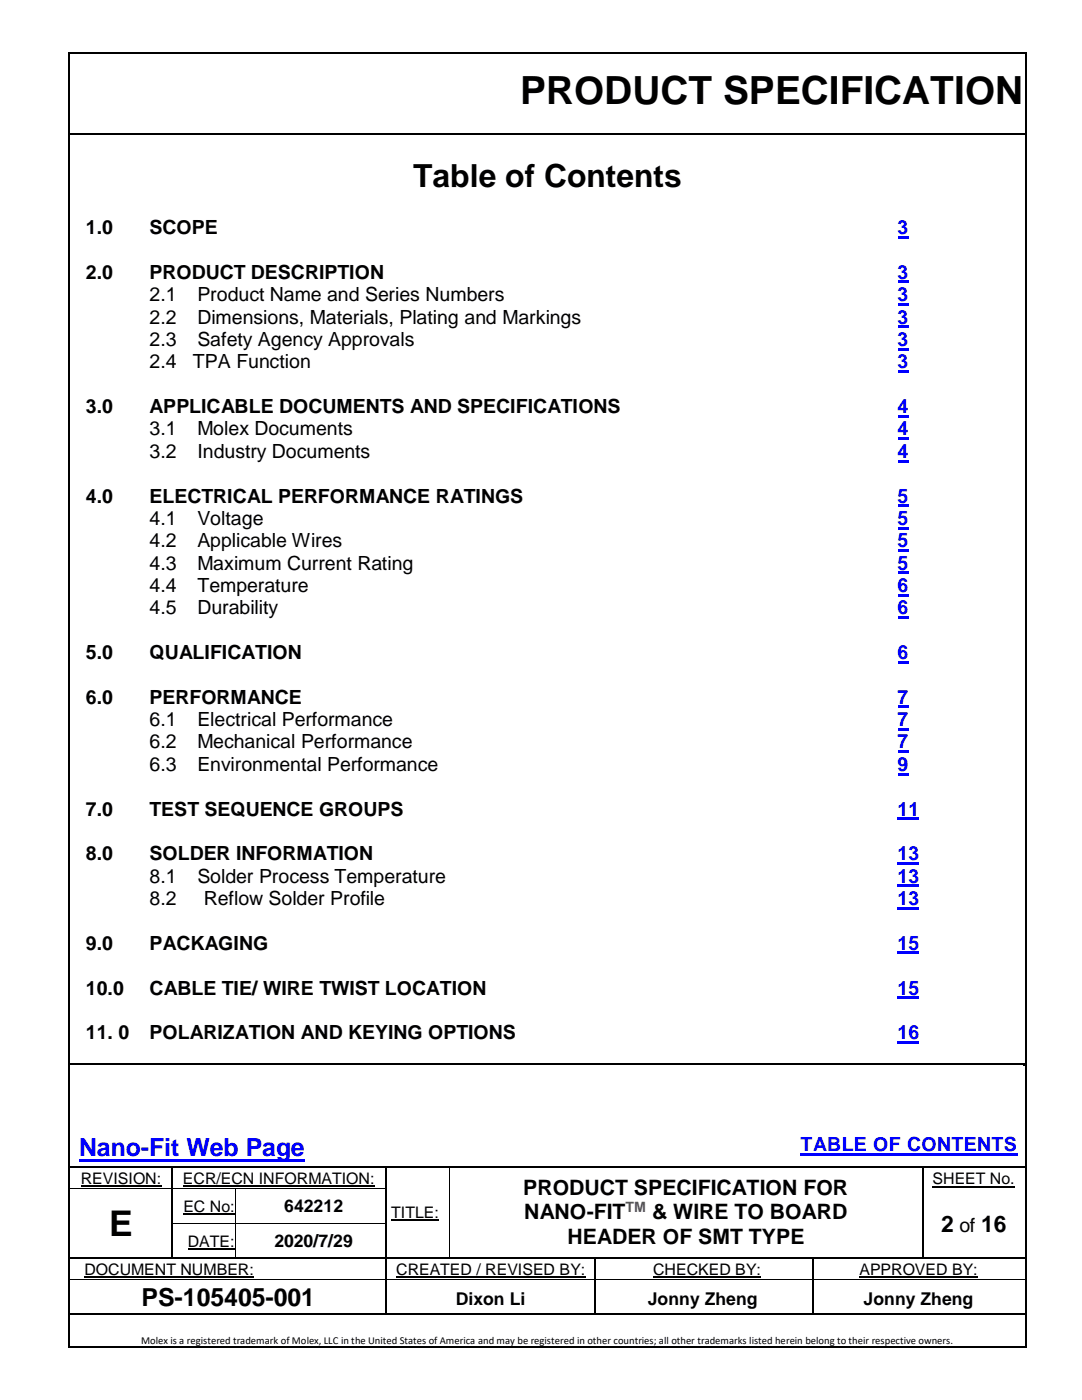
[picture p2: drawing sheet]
<svg xmlns="http://www.w3.org/2000/svg" width="216mm" height="279mm" viewBox="0 0 216 279" stroke-linecap="round" stroke-linejoin="round" font-family="sans-serif">
<defs><g id="words">
<text font-size="7.7" x="103.8" y="20.7">PRODUCT SPECIFICATION</text>
<text font-size="7.1" x="21.8" y="246.7">E</text>
<text font-size="6.3" x="82.4" y="37.3">Table of Contents</text>
<text font-size="5" fill="#00f" x="15.8" y="230.8">Nano-Fit Web Page</text>
<text font-size="5" x="28.2" y="260.7">PS-105405-001</text>
<g font-size="4.6">
<text x="187.8" y="245.8">2</text>
<text x="195.8" y="245.8">16</text>
</g>
<g font-size="4.2">
<text x="104.4" y="238.5">PRODUCT SPECIFICATION FOR</text>
<text x="104.6" y="243.4">NANO-FIT</text>
<text x="130.1" y="243.4">&amp; WIRE TO BOARD</text>
<text x="113.3" y="248.2">HEADER OF SMT TYPE</text>
</g>
<g font-size="3.9">
<text x="17.1" y="46.7">1.0</text>
<text x="29.9" y="46.7">SCOPE</text>
<text x="17.1" y="55.6">2.0</text>
<text x="29.9" y="55.6">PRODUCT DESCRIPTION</text>
<text x="29.9" y="60.1">2.1</text>
<text x="29.9" y="64.6">2.2</text>
<text x="39.4" y="60.1">Product Name and Series Numbers</text>
<text x="39.4" y="64.6">Dimensions, Materials, Plating and Markings</text>
<text x="29.9" y="69.1">2.3</text>
<text x="39.4" y="69.1">Safety Agency Approvals</text>
<text x="29.9" y="73.5">2.4</text>
<text x="38.5" y="73.5">TPA Function</text>
<text x="17.1" y="82.4">3.0</text>
<text x="29.9" y="82.4">APPLICABLE DOCUMENTS AND SPECIFICATIONS</text>
<text x="29.9" y="86.9">3.1</text>
<text x="39.4" y="86.9">Molex Documents</text>
<text x="29.9" y="91.4">3.2</text>
<text x="39.4" y="91.4">Industry Documents</text>
<text x="17.1" y="100.3">4.0</text>
<text x="29.9" y="100.3">ELECTRICAL PERFORMANCE RATINGS</text>
<text x="29.9" y="104.8">4.1</text>
<text x="39.4" y="104.8">Voltage</text>
<text x="29.9" y="109.2">4.2</text>
<text x="29.9" y="113.7">4.3</text>
<text x="39.4" y="109.2">Applicable Wires</text>
<text x="39.4" y="113.7">Maximum Current Rating</text>
<text x="29.9" y="118.1">4.4</text>
<text x="39.4" y="118.1">Temperature</text>
<text x="29.9" y="122.6">4.5</text>
<text x="39.4" y="122.6">Durability</text>
<text x="17.1" y="131.5">5.0</text>
<text x="29.9" y="131.5">QUALIFICATION</text>
<text x="17.1" y="140.4">6.0</text>
<text x="29.9" y="140.4">PERFORMANCE</text>
<text x="29.9" y="144.9">6.1</text>
<text x="29.9" y="149.4">6.2</text>
<text x="39.4" y="144.9">Electrical Performance</text>
<text x="39.4" y="149.4">Mechanical Performance</text>
<text x="29.9" y="153.9">6.3</text>
<text x="39.4" y="153.9">Environmental Performance</text>
<text x="17.1" y="162.8">7.0</text>
<text x="29.9" y="162.8">TEST SEQUENCE GROUPS</text>
<text x="17.1" y="171.7">8.0</text>
<text x="29.9" y="171.7">SOLDER INFORMATION</text>
<text x="29.9" y="176.2">8.1</text>
<text x="39.4" y="176.2">Solder Process Temperature</text>
<text x="29.9" y="180.6">8.2</text>
<text x="40.7" y="180.6">Reflow Solder Profile</text>
<text x="17.1" y="189.6">9.0</text>
<text x="29.9" y="189.6">PACKAGING</text>
<text x="17.1" y="198.5">10.0</text>
<text x="29.9" y="198.5">CABLE TIE/ WIRE TWIST LOCATION</text>
<text x="17.1" y="207.4">11. 0</text>
<text x="29.9" y="207.4">POLARIZATION AND KEYING OPTIONS</text>
<text x="191.4" y="245.8">of</text>
</g>
<g font-size="3.9" fill="#00f">
<text x="179.1" y="46.7">3</text>
<text x="179.1" y="55.6">3</text>
<text x="179.1" y="60.1">3</text>
<text x="179.1" y="64.6">3</text>
<text x="179.1" y="69.1">3</text>
<text x="179.1" y="73.5">3</text>
<text x="179.1" y="82.4">4</text>
<text x="179.1" y="86.9">4</text>
<text x="179.1" y="91.4">4</text>
<text x="179.1" y="100.3">5</text>
<text x="179.1" y="104.8">5</text>
<text x="179.1" y="109.2">5</text>
<text x="179.1" y="113.7">5</text>
<text x="179.1" y="118.1">6</text>
<text x="179.1" y="122.6">6</text>
<text x="179.1" y="131.5">6</text>
<text x="179.1" y="140.4">7</text>
<text x="179.1" y="144.9">7</text>
<text x="179.1" y="149.4">7</text>
<text x="179.1" y="153.9">9</text>
<text x="179.1" y="162.8">11</text>
<text x="179.1" y="171.7">13</text>
<text x="179.1" y="176.2">13</text>
<text x="179.1" y="180.6">13</text>
<text x="179.1" y="189.6">15</text>
<text x="179.1" y="198.5">15</text>
<text x="179.1" y="207.4">16</text>
<text x="159.7" y="229.7">TABLE OF CONTENTS</text>
</g>
<g font-size="3.5">
<text x="56.7" y="242">642212</text>
<text x="54.7" y="248.9">2020/7/29</text>
<text x="90.9" y="260.5">Dixon Li</text>
<text x="129.3" y="260.5">Jonny Zheng</text>
<text x="172.3" y="260.5">Jonny Zheng</text>
</g>
<g font-size="3.2">
<text x="16.1" y="236.3">REVISION:</text>
<text x="36.5" y="236.3">ECR/ECN INFORMATION:</text>
<text x="186.1" y="236.4">SHEET No.</text>
<text x="36.6" y="241.9">EC No:</text>
<text x="78.1" y="243">TITLE:</text>
<text x="37.5" y="248.8">DATE:</text>
<text x="16.8" y="254.4">DOCUMENT NUMBER:</text>
<text x="79.1" y="254.4">CREATED / REVISED BY:</text>
<text x="130.3" y="254.4">CHECKED BY:</text>
<text x="171.5" y="254.4">APPROVED BY:</text>
</g>
<text font-size="2.8" fill="#f00" x="124.8" y="242">TM</text>
<text font-size="2.1" x="28.2" y="268.2">Molex is a registered trademark of Molex, LLC in the United States of America and may be registered in other countries; all other trademarks listed herein belong to their respective owners.</text>
</g></defs>
<g fill="#000">
<path d="M14 26.6h.3v.3h-.3z" fill-rule="evenodd"/>
<path d="M14 26.6h.3v.3h-.3z" fill-rule="evenodd"/>
<path d="M204.3 26.6h.3v.3h-.3z" fill-rule="evenodd"/>
<path d="M204.3 26.6h.3v.3h-.3z" fill-rule="evenodd"/>
</g>
<path d="M14.3 26.8h190.2" fill="none" stroke="#000" stroke-width=".34"/>
<path d="M15.8 231.3h45v.5h-45z" fill-rule="evenodd" fill="#00f"/>
<g fill="none" stroke="#00f" stroke-width=".42">
<path d="M179.1 47.4h2.2M179.1 56.3h2.2M179.1 60.8h2.2M179.1 65.2h2.2M179.1 69.7h2.2M179.1 74.1h2.2M179.1 83.1h2.2M179.1 87.5h2.2M179.1 92h2.2M179.1 100.9h2.2M179.1 105.4h2.2M179.1 109.8h2.2"/>
<path d="M179.1 114.3h2.2M179.1 118.8h2.2M179.1 123.2h2.2M179.1 132.2h2.2M179.1 141.1h2.2M179.1 145.6h2.2M179.1 150h2.2M179.1 154.5h2.2M179.1 163.4h4.3M179.1 172.3h4.3M179.1 176.8h4.3M179.1 181.3h4.3"/>
<path d="M179.1 190.2h4.3M179.1 199.1h4.3M179.1 208.1h4.3M159.7 230.4h43.4"/>
</g>
<g fill="none" stroke="#000" stroke-width=".34">
<path d="M13.8 10.7v258M14 10.5h190.5M204.7 10.7v258M14 212.3h190.1M14 233h20.1M34.5 233h42.5M77.3 233h12.3M184.3 233h19.8M77.1 256.2v5.9M118.8 256.2v5.9M14 262.2h62.9M14 268.9h190.5"/>
<path d="M77.3 262.2h41.3M118.9 262.2h43.1M162.4 262.2h41.9"/>
</g>
<g fill="#000">
<path d="M13.6 10.3h.4v.4h-.4z" fill-rule="evenodd"/>
<path d="M13.6 10.3h.4v.4h-.4z" fill-rule="evenodd"/>
<path d="M204.5 10.3h.3v.4h-.3z" fill-rule="evenodd"/>
<path d="M204.5 10.3h.3v.4h-.3z" fill-rule="evenodd"/>
<path d="M204.1 212.2h.4v.6h-.4z" fill-rule="evenodd"/>
<path d="M204.1 212.2h.4v.3h-.4z" fill-rule="evenodd"/>
<path d="M34.1 233.1h.3v.3h-.3z" fill-rule="evenodd"/>
<path d="M34.1 232.8h.4v.3h-.4z" fill-rule="evenodd"/>
<path d="M34.1 237.1h.3v.9h-.3z" fill-rule="evenodd"/>
<path d="M46.8 237.3h.2v.7h-.2z" fill-rule="evenodd"/>
<path d="M46.8 237.1h.2v.2h-.2z" fill-rule="evenodd"/>
<path d="M77 233.1h.2v.3h-.2z" fill-rule="evenodd"/>
<path d="M77 232.8h.3v.3h-.3z" fill-rule="evenodd"/>
<path d="M77 237.1h.2v.9h-.2z" fill-rule="evenodd"/>
<path d="M89.6 233h.1v.4h-.1z" fill-rule="evenodd"/>
<path d="M89.6 232.8h.1v.2h-.1z" fill-rule="evenodd"/>
<path d="M89.6 237.1h.1v.9h-.1z" fill-rule="evenodd"/>
<path d="M184 232.8h.3v.6h-.3z" fill-rule="evenodd"/>
<path d="M184 232.8h.3v.2h-.3z" fill-rule="evenodd"/>
<path d="M184 237.1h.3v.9h-.3z" fill-rule="evenodd"/>
<path d="M204.1 232.8h.4v.3h-.4z" fill-rule="evenodd"/>
<path d="M204.5 232.8h.3v.3h-.3z" fill-rule="evenodd"/>
<path d="M34.1 244h.3v.9h-.3z" fill-rule="evenodd"/>
<path d="M34.1 250.9h.3v.3h-.3z" fill-rule="evenodd"/>
<path d="M46.8 244h.2v.9h-.2z" fill-rule="evenodd"/>
<path d="M46.8 250.9h.3v.3h-.3z" fill-rule="evenodd"/>
<path d="M76.9 255.4h.4v.8h-.4z" fill-rule="evenodd"/>
<path d="M76.9 255.2h.2v.2h-.2z" fill-rule="evenodd"/>
<path d="M77 244h.2v.9h-.2z" fill-rule="evenodd"/>
<path d="M77 250.9h.2v.5h-.2z" fill-rule="evenodd"/>
<path d="M77.1 255.2h.2v.2h-.2z" fill-rule="evenodd"/>
<path d="M77.3 255.2h.1v.2h-.1z" fill-rule="evenodd"/>
<path d="M89.6 244h.1v.9h-.1z" fill-rule="evenodd"/>
<path d="M89.6 250.9h.2v.3h-.2z" fill-rule="evenodd"/>
<path d="M118.6 255.4h.3v.8h-.3z" fill-rule="evenodd"/>
<path d="M118.6 255.2h.2v.2h-.2z" fill-rule="evenodd"/>
<path d="M118.6 251.2h.3v.2h-.3z" fill-rule="evenodd"/>
<path d="M118.6 250.9h.3v.3h-.3z" fill-rule="evenodd"/>
<path d="M118.8 255.2h.1v.2h-.1z" fill-rule="evenodd"/>
<path d="M118.9 255.2h.2v.2h-.2z" fill-rule="evenodd"/>
<path d="M162 251.2h.3v.2h-.3z" fill-rule="evenodd"/>
<path d="M162 250.9h.3v.3h-.3z" fill-rule="evenodd"/>
<path d="M162 255.2h.3v1h-.3z" fill-rule="evenodd"/>
<path d="M184 244h.3v.9h-.3z" fill-rule="evenodd"/>
<path d="M184 250.9h.3v.3h-.3z" fill-rule="evenodd"/>
<path d="M13.6 268.7h.4v.4h-.4z" fill-rule="evenodd"/>
<path d="M13.6 268.7h.4v.4h-.4z" fill-rule="evenodd"/>
<path d="M76.9 262.1h.4v.3h-.4z" fill-rule="evenodd"/>
<path d="M118.6 262.1h.3v.3h-.3z" fill-rule="evenodd"/>
<path d="M162 262.1h.4v.3h-.4z" fill-rule="evenodd"/>
<path d="M204.3 262.1h.3v.3h-.3z" fill-rule="evenodd"/>
<path d="M204.5 268.7h.3v.4h-.3z" fill-rule="evenodd"/>
<path d="M204.5 268.7h.3v.4h-.3z" fill-rule="evenodd"/>
</g>
<path d="M16.1 236.8h16.1M36.5 236.8h38.3M186.1 236.8h16.4M16.8 254.8h33.9M36.6 242.3h10.2M37.5 249.2h9.3M78.1 243.5h9.5M79.1 254.8h37.7M130.3 254.8h21.5M171.5 254.8h23.6" fill="none" stroke="#000" stroke-width=".21"/>
<g fill="none" stroke="#000" stroke-width=".25">
<path d="M34.3 233.4v3.7M34.3 238v6M77.1 233.4v3.7M77.1 238v6M89.7 232.9h94.3M184.1 233.4v3.7M184.1 238v6M14 251h20.1M34.3 244.9v6M34.4 251h12.4M47.1 251h29.9M77.1 244.9v6"/>
<path d="M77.1 251.4v3.8M77.2 251h12.4M89.8 251h28.8M118.8 251.4v3.8M118.9 251h43.1M162.2 251.4v3.8M162.2 256.2v5.9M162.3 251h21.7M184.1 244.9v6M184.3 251h20.2"/>
</g>
<g fill="none" stroke="#000" stroke-width=".2">
<path d="M14 237.2h20.1M34.4 237.2h12.4M46.9 238v6M47 237.2h30M89.6 233.4v3.7M89.6 238v6M14 255.3h62.9M34.4 244.1h12.4M46.9 244.9v6M47 244.1h30M77.4 255.3h41.2M89.6 244.9v6"/>
<path d="M119.1 255.3h42.9M162.3 255.3h42.2"/>
</g>
<use href="#words"/>
</svg>
